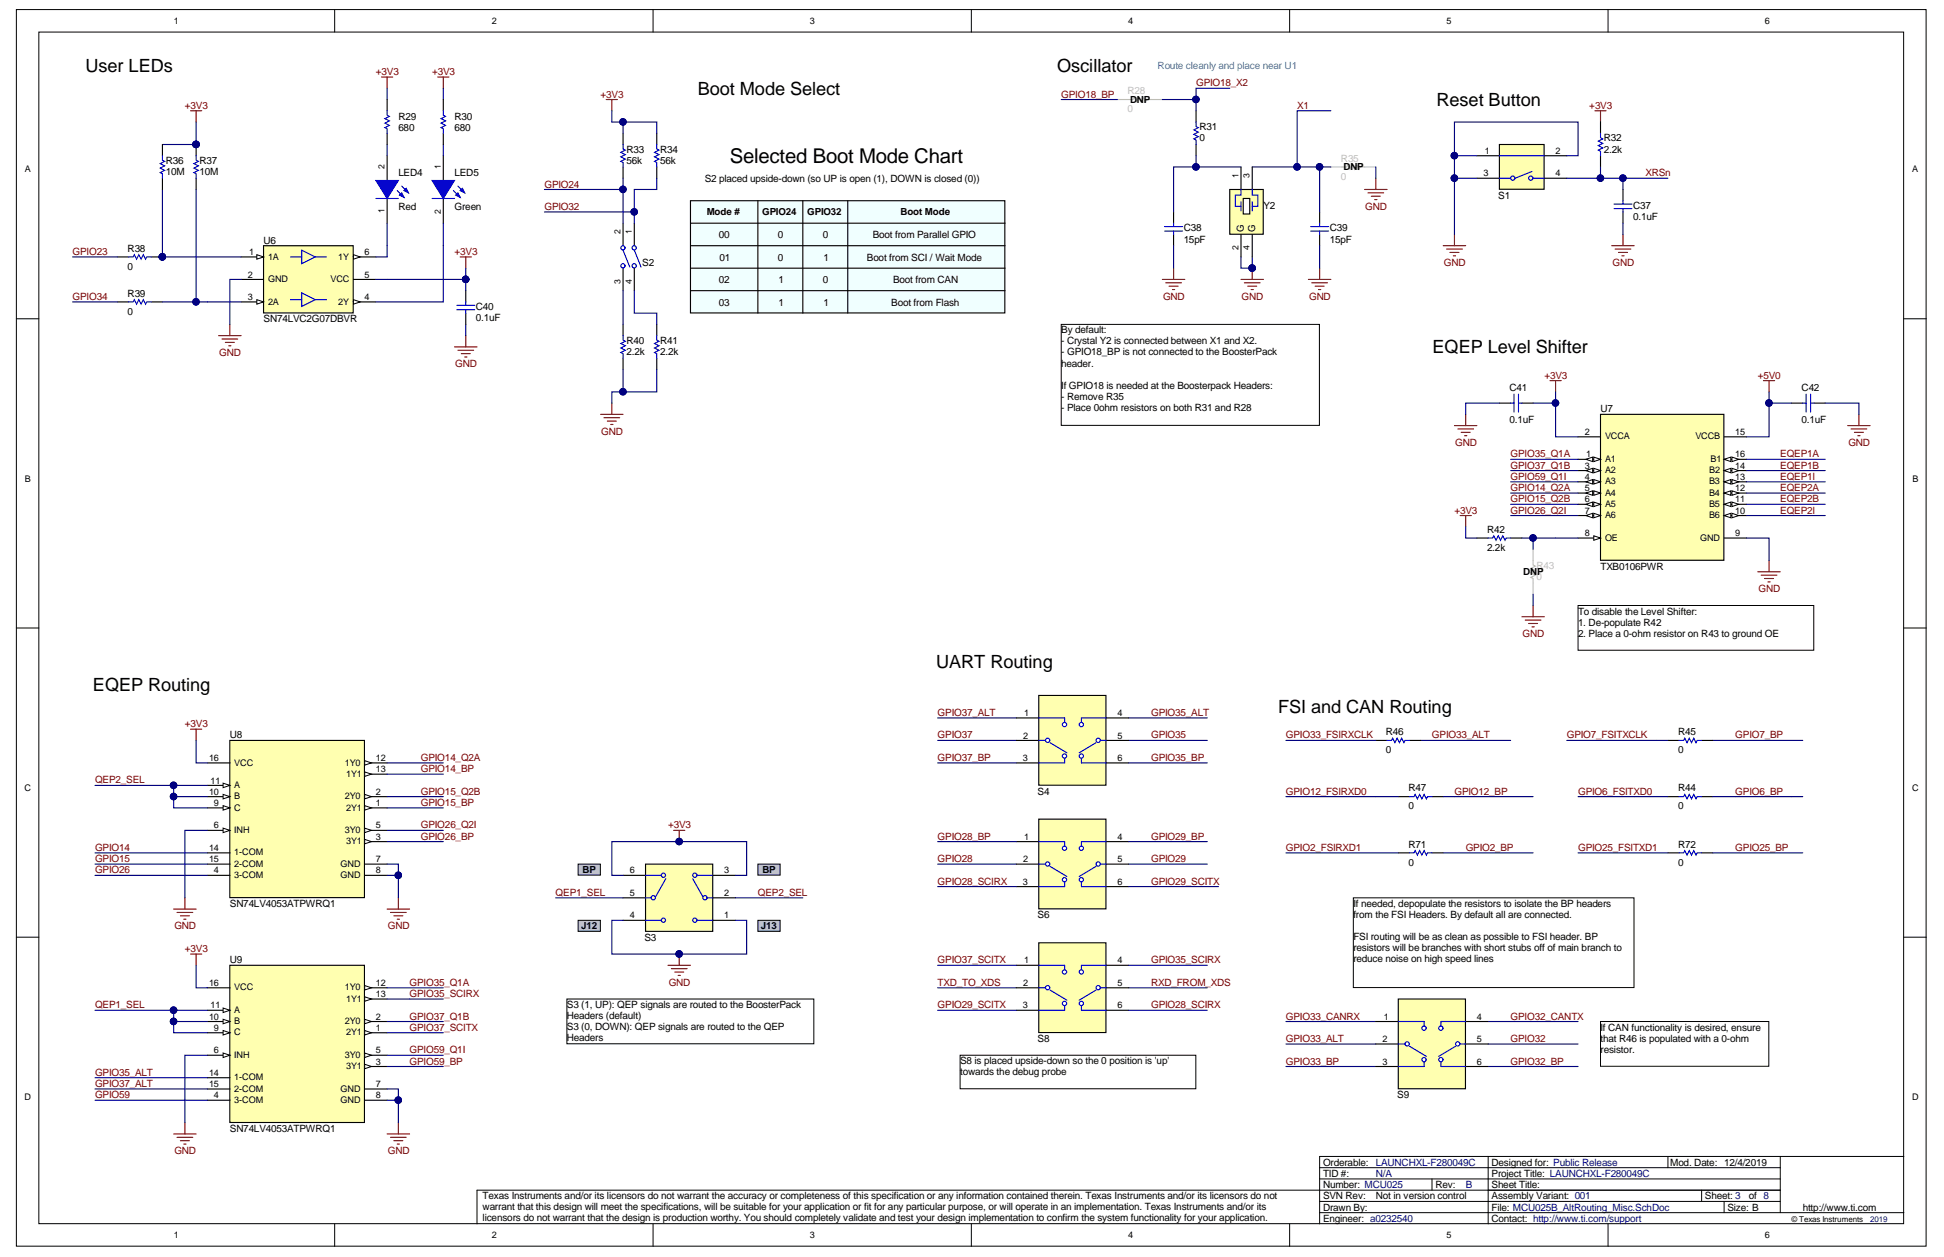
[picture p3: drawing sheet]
<svg xmlns="http://www.w3.org/2000/svg" width="432mm" height="279mm" viewBox="0 0 432 279" stroke-linecap="round" stroke-linejoin="round" font-family="sans-serif">
<defs><g id="words">
<text font-size="4.5" x="162.1" y="36.2">Selected Boot Mode Chart</text>
<g font-size="4">
<text x="19" y="16">User LEDs</text>
<text x="234.8" y="16">Oscillator</text>
<text x="155" y="21">Boot Mode Select</text>
<text x="319.1" y="23.5">Reset Button</text>
<text x="318.2" y="78.4">EQEP Level Shifter</text>
<text x="207.9" y="148.3">UART Routing</text>
<text x="20.7" y="153.3">EQEP Routing</text>
<text x="283.9" y="158.3">FSI and CAN Routing</text>
</g>
<g font-size="2.2" fill="#800000">
<text x="83.5" y="16.7">+3V3</text>
<text x="96" y="16.7">+3V3</text>
<text x="133.4" y="21.7">+3V3</text>
<text x="235.7" y="21.7">GPIO18_BP</text>
<text x="265.7" y="19.2">GPIO18_X2</text>
<text x="41.1" y="24.2">+3V3</text>
<text x="288.1" y="24.2">X1</text>
<text x="353" y="24.2">+3V3</text>
<text x="120.9" y="41.6">GPIO24</text>
<text x="365.5" y="39.1">XRSn</text>
<text x="120.9" y="46.6">GPIO32</text>
<text x="303.2" y="46.6">GND</text>
<text x="16.1" y="56.6">GPIO23</text>
<text x="101" y="56.6">+3V3</text>
<text x="320.7" y="59.1">GND</text>
<text x="358.1" y="59.1">GND</text>
<text x="16.1" y="66.6">GPIO34</text>
<text x="258.3" y="66.5">GND</text>
<text x="275.8" y="66.5">GND</text>
<text x="290.8" y="66.5">GND</text>
<text x="48.7" y="79">GND</text>
<text x="101.1" y="81.5">GND</text>
<text x="343" y="84.1">+3V3</text>
<text x="390.4" y="84.1">+5V0</text>
<text x="133.6" y="96.5">GND</text>
<text x="323.2" y="99">GND</text>
<text x="335.5" y="101.5">GPIO35_Q1A</text>
<text x="395.4" y="101.5">EQEP1A</text>
<text x="410.6" y="99">GND</text>
<text x="335.5" y="104">GPIO37_Q1B</text>
<text x="335.5" y="106.5">GPIO59_Q1I</text>
<text x="395.4" y="104">EQEP1B</text>
<text x="395.4" y="106.5">EQEP1I</text>
<text x="335.5" y="109">GPIO14_Q2A</text>
<text x="335.5" y="111.5">GPIO15_Q2B</text>
<text x="395.4" y="109">EQEP2A</text>
<text x="395.4" y="111.5">EQEP2B</text>
<text x="323.1" y="114">+3V3</text>
<text x="335.5" y="114">GPIO26_Q2I</text>
<text x="395.4" y="114">EQEP2I</text>
<text x="390.6" y="131.4">GND</text>
<text x="338.2" y="141.4">GND</text>
<text x="41.1" y="161.4">+3V3</text>
<text x="208.3" y="158.9">GPIO37_ALT</text>
<text x="255.7" y="158.9">GPIO35_ALT</text>
<text x="208.3" y="163.9">GPIO37</text>
<text x="255.7" y="163.9">GPIO35</text>
<text x="285.6" y="163.9">GPIO33_FSIRXCLK</text>
<text x="318.1" y="163.9">GPIO33_ALT</text>
<text x="348" y="163.9">GPIO7_FSITXCLK</text>
<text x="385.5" y="163.9">GPIO7_BP</text>
<text x="21.1" y="173.9">QEP2_SEL</text>
<text x="93.5" y="168.9">GPIO14_Q2A</text>
<text x="93.5" y="171.4">GPIO14_BP</text>
<text x="208.3" y="168.9">GPIO37_BP</text>
<text x="255.7" y="168.9">GPIO35_BP</text>
<text x="93.5" y="176.4">GPIO15_Q2B</text>
<text x="93.5" y="178.9">GPIO15_BP</text>
<text x="285.6" y="176.4">GPIO12_FSIRXD0</text>
<text x="323.1" y="176.4">GPIO12_BP</text>
<text x="350.5" y="176.4">GPIO6_FSITXD0</text>
<text x="385.5" y="176.4">GPIO6_BP</text>
<text x="93.5" y="183.9">GPIO26_Q2I</text>
<text x="148.4" y="183.9">+3V3</text>
<text x="21.1" y="188.9">GPIO14</text>
<text x="21.1" y="191.4">GPIO15</text>
<text x="93.5" y="186.4">GPIO26_BP</text>
<text x="208.3" y="191.4">GPIO28</text>
<text x="208.3" y="186.4">GPIO28_BP</text>
<text x="255.7" y="191.4">GPIO29</text>
<text x="255.7" y="186.4">GPIO29_BP</text>
<text x="285.6" y="188.9">GPIO2_FSIRXD1</text>
<text x="325.6" y="188.9">GPIO2_BP</text>
<text x="350.5" y="188.9">GPIO25_FSITXD1</text>
<text x="385.5" y="188.9">GPIO25_BP</text>
<text x="21.1" y="193.9">GPIO26</text>
<text x="208.3" y="196.4">GPIO28_SCIRX</text>
<text x="255.7" y="196.4">GPIO29_SCITX</text>
<text x="123.4" y="198.9">QEP1_SEL</text>
<text x="168.3" y="198.9">QEP2_SEL</text>
<text x="38.7" y="206.3">GND</text>
<text x="86.1" y="206.3">GND</text>
<text x="41.1" y="211.4">+3V3</text>
<text x="208.3" y="213.9">GPIO37_SCITX</text>
<text x="255.7" y="213.9">GPIO35_SCIRX</text>
<text x="91" y="218.8">GPIO35_Q1A</text>
<text x="91" y="221.3">GPIO35_SCIRX</text>
<text x="148.5" y="218.8">GND</text>
<text x="208.3" y="218.8">TXD_TO_XDS</text>
<text x="255.7" y="218.8">RXD_FROM_XDS</text>
<text x="21.1" y="223.8">QEP1_SEL</text>
<text x="91" y="226.3">GPIO37_Q1B</text>
<text x="208.3" y="223.8">GPIO29_SCITX</text>
<text x="255.7" y="223.8">GPIO28_SCIRX</text>
<text x="285.6" y="226.3">GPIO33_CANRX</text>
<text x="335.5" y="226.3">GPIO32_CANTX</text>
<text x="91" y="233.8">GPIO59_Q1I</text>
<text x="91" y="228.8">GPIO37_SCITX</text>
<text x="285.6" y="231.3">GPIO33_ALT</text>
<text x="335.5" y="231.3">GPIO32</text>
<text x="21.1" y="238.8">GPIO35_ALT</text>
<text x="91" y="236.3">GPIO59_BP</text>
<text x="285.6" y="236.3">GPIO33_BP</text>
<text x="335.5" y="236.3">GPIO32_BP</text>
<text x="21.1" y="241.3">GPIO37_ALT</text>
<text x="21.1" y="243.8">GPIO59</text>
<text x="38.7" y="256.2">GND</text>
<text x="86.1" y="256.2">GND</text>
</g>
<text font-size="2.2" fill="#09f" x="257.1" y="15.4">Route cleanly and place near U1</text>
<g font-size="2.2" fill="#c0bebc">
<text x="250.4" y="20.9">R28</text>
<text x="250.4" y="24.9">0</text>
<text x="297.9" y="35.9">R35</text>
<text x="297.9" y="39.9">0</text>
<text x="341.3" y="128.7">0</text>
<text x="341.3" y="126.2">R43</text>
</g>
<g font-size="2.2">
<text x="251" y="22.8">DNP</text>
<text x="88.5" y="29.1">680</text>
<text x="88.5" y="26.7">R29</text>
<text x="101" y="29.1">680</text>
<text x="101" y="26.7">R30</text>
<text x="266.4" y="28.9">R31</text>
<text x="139.1" y="33.9">R33</text>
<text x="146.6" y="33.9">R34</text>
<text x="266.4" y="31.4">0</text>
<text x="356.3" y="33.9">2.2k</text>
<text x="356.3" y="31.4">R32</text>
<text x="36.8" y="38.9">10M</text>
<text x="36.8" y="36.4">R36</text>
<text x="44.3" y="38.9">10M</text>
<text x="44.3" y="36.4">R37</text>
<text x="88.5" y="39.1">LED4</text>
<text x="101" y="39.1">LED5</text>
<text x="139.1" y="36.4">56k</text>
<text x="146.6" y="36.4">56k</text>
<text x="156.5" y="40.4">S2 placed upside-down (so UP is open (1), DOWN is closed (0))</text>
<text x="298.4" y="37.8">DNP</text>
<text x="88.5" y="46.6">Red</text>
<text x="101" y="46.6">Green</text>
<text x="157" y="47.8">Mode #</text>
<text x="169.3" y="47.8">GPIO24</text>
<text x="179.3" y="47.8">GPIO32</text>
<text x="200" y="47.8">Boot Mode</text>
<text x="280.6" y="46.4">Y2</text>
<text x="332.8" y="44.1">S1</text>
<text x="362.7" y="46.4">C37</text>
<text x="159.7" y="52.9">00</text>
<text x="172.8" y="52.9">0</text>
<text x="182.7" y="52.9">0</text>
<text x="193.8" y="52.9">Boot from Parallel GPIO</text>
<text x="262.9" y="53.9">15pF</text>
<text x="262.9" y="51.4">C38</text>
<text x="295.4" y="53.9">15pF</text>
<text x="295.4" y="51.4">C39</text>
<text x="362.7" y="48.9">0.1uF</text>
<text x="28.3" y="59.8">0</text>
<text x="28.3" y="55.9">R38</text>
<text x="58.5" y="54.1">U6</text>
<text x="142.6" y="59.1">S2</text>
<text x="159.8" y="57.9">01</text>
<text x="172.8" y="57.9">0</text>
<text x="182.9" y="57.9">1</text>
<text x="192.5" y="57.9">Boot from SCI / Wait Mode</text>
<text x="28.3" y="65.8">R39</text>
<text x="159.7" y="62.8">02</text>
<text x="172.9" y="62.8">1</text>
<text x="182.7" y="62.8">0</text>
<text x="198.4" y="62.8">Boot from CAN</text>
<text x="28.3" y="69.8">0</text>
<text x="58.5" y="71.6">SN74LVC2G07DBVR</text>
<text x="105.7" y="71.3">0.1uF</text>
<text x="105.7" y="68.8">C40</text>
<text x="159.7" y="67.8">03</text>
<text x="172.9" y="67.8">1</text>
<text x="182.9" y="67.8">1</text>
<text x="198" y="67.8">Boot from Flash</text>
<text x="139.1" y="76.3">R40</text>
<text x="146.6" y="76.3">R41</text>
<text x="235.7" y="74">By default:</text>
<text x="235.7" y="76.5">- Crystal Y2 is connected between X1 and X2.</text>
<text x="139.1" y="78.8">2.2k</text>
<text x="146.6" y="78.8">2.2k</text>
<text x="235.7" y="78.9">- GPIO18_BP is not connected to the BoosterPack</text>
<text x="235.7" y="81.4">header.</text>
<text x="235.7" y="86.3">I</text>
<text x="235.7" y="88.7">- Remove R35</text>
<text x="236.3" y="86.3">f GPIO18 is needed at the Boosterpack Headers:</text>
<text x="335.3" y="86.8">C41</text>
<text x="400.2" y="86.8">C42</text>
<text x="235.7" y="91.1">- Place 0ohm resistors on both R31 and R28</text>
<text x="335.3" y="93.8">0.1uF</text>
<text x="355.5" y="91.5">U7</text>
<text x="400.2" y="93.8">0.1uF</text>
<text x="330.3" y="118.3">R42</text>
<text x="330.3" y="122.3">2.2k</text>
<text x="338.4" y="127.6">DNP</text>
<text x="355.5" y="126.5">TXB0106PWR</text>
<text x="350.5" y="136.4">To disable the Level Shifter:</text>
<text x="350.5" y="138.9">1. De-populate R42</text>
<text x="350.5" y="141.3">2. Place a 0-ohm resistor on R43 to ground OE</text>
<text x="51.1" y="163.9">U8</text>
<text x="307.8" y="167.2">0</text>
<text x="307.8" y="163.2">R46</text>
<text x="372.7" y="167.2">0</text>
<text x="372.7" y="163.2">R45</text>
<text x="230.5" y="176.4">S4</text>
<text x="312.8" y="179.7">0</text>
<text x="312.8" y="175.7">R47</text>
<text x="372.7" y="179.7">0</text>
<text x="372.7" y="175.7">R44</text>
<text x="312.8" y="188.1">R71</text>
<text x="372.7" y="188.1">R72</text>
<text x="129.4" y="193.8">BP</text>
<text x="169.3" y="193.8">BP</text>
<text x="312.8" y="192.1">0</text>
<text x="372.7" y="192.1">0</text>
<text x="51.1" y="201.4">SN74LV4053ATPWRQ1</text>
<text x="230.5" y="203.9">S6</text>
<text x="300.6" y="201.3">I</text>
<text x="300.6" y="203.8">from the FSI Headers. By default all are connected.</text>
<text x="301.2" y="201.3">f needed, depopulate the resistors to isolate the BP headers</text>
<text x="129.1" y="206.3">J12</text>
<text x="143.1" y="208.9">S3</text>
<text x="169" y="206.3">J13</text>
<text x="300.6" y="208.7">FSI routing will be as clean as possible to FSI header. BP</text>
<text x="51.1" y="213.9">U9</text>
<text x="300.6" y="211.1">resistors will be branches with short stubs off of main branch to</text>
<text x="300.6" y="213.6">reduce noise on high speed lines</text>
<text x="125.9" y="223.8">S3 (1, UP): QEP signals are routed to the BoosterPack</text>
<text x="125.9" y="226.2">Headers (default)</text>
<text x="125.9" y="228.7">S3 (0, DOWN): QEP signals are routed to the QEP</text>
<text x="125.9" y="231.1">Headers</text>
<text x="230.5" y="231.3">S8</text>
<text x="355.5" y="228.8">I</text>
<text x="355.5" y="231.2">that R46 is populated with a 0-ohm</text>
<text x="355.5" y="233.7">resistor.</text>
<text x="356.1" y="228.8">f CAN functionality is desired, ensure</text>
<text x="213.3" y="236.3">S8 is placed upside-down so the 0 position is 'up'</text>
<text x="213.3" y="238.7">towards the debug probe</text>
<text x="310.3" y="243.8">S9</text>
<text x="51.1" y="251.3">SN74LV4053ATPWRQ1</text>
<text x="293.9" y="263.8">Number: MCU025</text>
<text x="293.9" y="261.3">TID #:</text>
<text x="293.9" y="258.8">Orderable:</text>
<text x="318.8" y="263.8">Rev:</text>
<text x="331.3" y="263.8">Sheet Title:</text>
<text x="331.3" y="261.3">Project Title: LAUNCHXL-F280049C</text>
<text x="331.3" y="258.8">Designed for: Public Release</text>
<text x="371" y="258.8">Mod. Date: 12/4/2019</text>
<text x="107.2" y="266.2">Texas Instruments and/or its licensors do not warrant the accuracy or completeness of this specification or any information contained therein. Texas Instruments and/or its licensors do not</text>
<text x="107.2" y="268.7">warrant that this design will meet the specifications, will be suitable for your application or fit for any particular purpose, or will operate in an implementation. Texas Instruments and/or its</text>
<text x="293.9" y="268.8">Drawn By:</text>
<text x="293.9" y="266.3">SVN Rev:</text>
<text x="305.6" y="266.3">Not in version control</text>
<text x="331.3" y="268.8">File: MCU025B_AltRouting_Misc.SchDoc</text>
<text x="331.3" y="266.3">Assembly Variant: 001</text>
<text x="378.7" y="266.3">Sheet: 3</text>
<text x="383.7" y="268.8">Size: B</text>
<text x="388.4" y="266.3">of 8</text>
<text x="400.4" y="268.8">http://www.ti.com</text>
<text x="107.2" y="271.1">licensors do not warrant that the design is production worthy. You should completely validate and test your design implementation to confirm the system functionality for your application.</text>
<text x="293.9" y="271.3">Engineer: a0232540</text>
<text x="331.3" y="271.3">Contact: http://www.ti.com/support</text>
</g>
<g font-size="2.2" fill="#000080">
<text x="305.6" y="261.3">N/A</text>
<text x="305.6" y="258.8">LAUNCHXL-F280049C</text>
<text x="325.6" y="263.8">B</text>
</g>
<g font-size="2.1">
<text x="276.3" y="51.6" transform="rotate(-90 276.3 51.6)">G</text>
<text x="278.8" y="51.6" transform="rotate(-90 278.8 51.6)">G</text>
</g>
<g font-size="2">
<text x="38.6" y="5.3">1</text>
<text x="109.2" y="5.3">2</text>
<text x="179.9" y="5.3">3</text>
<text x="250.6" y="5.3">4</text>
<text x="321.3" y="5.3">5</text>
<text x="392" y="5.3">6</text>
<text x="329.8" y="34.2">1</text>
<text x="345.5" y="34.2">2</text>
<text x="5.5" y="38.3">A</text>
<text x="329.5" y="39.2">3</text>
<text x="345.5" y="39.2">4</text>
<text x="424.7" y="38.3">A</text>
<text x="55.3" y="56.6">1</text>
<text x="59.5" y="57.6">1A</text>
<text x="75.1" y="57.6">1Y</text>
<text x="81" y="56.6">6</text>
<text x="55.1" y="61.6">2</text>
<text x="59.5" y="62.6">GND</text>
<text x="73.4" y="62.6">VCC</text>
<text x="81" y="61.6">5</text>
<text x="55" y="66.6">3</text>
<text x="59.5" y="67.6">2A</text>
<text x="75.1" y="67.6">2Y</text>
<text x="81" y="66.6">4</text>
<text x="352" y="96.6">2</text>
<text x="352.3" y="101.6">1</text>
<text x="356.5" y="97.6">VCCA</text>
<text x="376.6" y="97.6">VCCB</text>
<text x="385.5" y="96.6">15</text>
<text x="385.5" y="101.6">16</text>
<text x="5.5" y="106.9">B</text>
<text x="352" y="104">3</text>
<text x="352" y="106.5">4</text>
<text x="356.5" y="102.6">A1</text>
<text x="356.5" y="105">A2</text>
<text x="356.5" y="107.5">A3</text>
<text x="379.6" y="107.5">B3</text>
<text x="379.7" y="105">B2</text>
<text x="379.9" y="102.6">B1</text>
<text x="385.5" y="106.5">13</text>
<text x="385.5" y="104">14</text>
<text x="424.8" y="106.9">B</text>
<text x="352" y="109">5</text>
<text x="352" y="111.5">6</text>
<text x="356.5" y="110">A4</text>
<text x="356.5" y="112.5">A5</text>
<text x="379.6" y="112.5">B5</text>
<text x="379.6" y="110">B4</text>
<text x="385.5" y="111.5">11</text>
<text x="385.5" y="109">12</text>
<text x="352" y="114">7</text>
<text x="352" y="119">8</text>
<text x="356.5" y="115">A6</text>
<text x="379.6" y="115">B6</text>
<text x="385.5" y="119">9</text>
<text x="385.5" y="114">10</text>
<text x="356.5" y="120">OE</text>
<text x="377.6" y="120">GND</text>
<text x="227.5" y="159">1</text>
<text x="248.2" y="159">4</text>
<text x="227.3" y="164">2</text>
<text x="248.2" y="164">5</text>
<text x="46.4" y="168.9">16</text>
<text x="46.7" y="173.9">11</text>
<text x="52" y="169.9">VCC</text>
<text x="76.6" y="169.9">1Y0</text>
<text x="76.9" y="172.4">1Y1</text>
<text x="83.5" y="168.9">12</text>
<text x="83.5" y="171.4">13</text>
<text x="227.2" y="168.9">3</text>
<text x="248.2" y="168.9">6</text>
<text x="5.5" y="175.6">C</text>
<text x="46.4" y="176.4">10</text>
<text x="47.5" y="178.9">9</text>
<text x="52" y="179.9">C</text>
<text x="52" y="177.4">B</text>
<text x="52" y="174.9">A</text>
<text x="76.6" y="177.4">2Y0</text>
<text x="76.9" y="179.9">2Y1</text>
<text x="83.5" y="178.9">1</text>
<text x="83.5" y="176.4">2</text>
<text x="424.7" y="175.6">C</text>
<text x="47.5" y="183.9">6</text>
<text x="52" y="184.9">INH</text>
<text x="76.6" y="184.9">3Y0</text>
<text x="83.5" y="183.9">5</text>
<text x="46.4" y="188.9">14</text>
<text x="46.4" y="191.4">15</text>
<text x="52" y="189.9">1-COM</text>
<text x="76.9" y="187.4">3Y1</text>
<text x="83.5" y="186.4">3</text>
<text x="83.5" y="191.4">7</text>
<text x="227.3" y="191.4">2</text>
<text x="227.5" y="186.4">1</text>
<text x="248.2" y="191.4">5</text>
<text x="248.2" y="186.4">4</text>
<text x="47.5" y="193.9">4</text>
<text x="52" y="194.9">3-COM</text>
<text x="52" y="192.4">2-COM</text>
<text x="75.7" y="192.4">GND</text>
<text x="75.7" y="194.9">GND</text>
<text x="83.5" y="193.9">8</text>
<text x="139.9" y="193.9">6</text>
<text x="160.9" y="193.9">3</text>
<text x="227.2" y="196.4">3</text>
<text x="248.2" y="196.4">6</text>
<text x="139.9" y="203.9">4</text>
<text x="139.9" y="198.9">5</text>
<text x="160.9" y="203.9">1</text>
<text x="160.9" y="198.9">2</text>
<text x="227.5" y="213.9">1</text>
<text x="248.2" y="213.9">4</text>
<text x="46.4" y="218.9">16</text>
<text x="52" y="219.9">VCC</text>
<text x="76.6" y="219.9">1Y0</text>
<text x="83.5" y="218.9">12</text>
<text x="83.5" y="221.4">13</text>
<text x="227.3" y="218.9">2</text>
<text x="248.2" y="218.9">5</text>
<text x="46.4" y="226.4">10</text>
<text x="46.7" y="223.9">11</text>
<text x="52" y="227.4">B</text>
<text x="52" y="224.9">A</text>
<text x="76.6" y="227.4">2Y0</text>
<text x="76.9" y="222.4">1Y1</text>
<text x="83.5" y="226.4">2</text>
<text x="227.2" y="223.9">3</text>
<text x="248.2" y="223.9">6</text>
<text x="307.4" y="226.4">1</text>
<text x="328.1" y="226.4">4</text>
<text x="47.5" y="233.8">6</text>
<text x="47.5" y="228.9">9</text>
<text x="52" y="229.8">C</text>
<text x="76.9" y="229.8">2Y1</text>
<text x="83.5" y="228.9">1</text>
<text x="83.5" y="233.8">5</text>
<text x="307.1" y="231.3">2</text>
<text x="328.1" y="231.3">5</text>
<text x="46.4" y="238.8">14</text>
<text x="52" y="234.8">INH</text>
<text x="52" y="239.8">1-COM</text>
<text x="76.6" y="234.8">3Y0</text>
<text x="76.9" y="237.3">3Y1</text>
<text x="83.5" y="236.3">3</text>
<text x="307.1" y="236.3">3</text>
<text x="328.1" y="236.3">6</text>
<text x="5.5" y="244.2">D</text>
<text x="46.4" y="241.3">15</text>
<text x="47.5" y="243.8">4</text>
<text x="52" y="244.8">3-COM</text>
<text x="52" y="242.3">2-COM</text>
<text x="75.7" y="242.3">GND</text>
<text x="75.7" y="244.8">GND</text>
<text x="83.5" y="241.3">7</text>
<text x="83.5" y="243.8">8</text>
<text x="424.7" y="244.2">D</text>
<text x="38.6" y="274.9">1</text>
<text x="109.2" y="274.9">2</text>
<text x="179.9" y="274.9">3</text>
<text x="250.6" y="274.9">4</text>
<text x="321.3" y="274.9">5</text>
<text x="392" y="274.9">6</text>
</g>
<g font-size="1.9">
<text x="85.4" y="37.6" transform="rotate(-90 85.4 37.6)">2</text>
<text x="97.9" y="37.6" transform="rotate(-90 97.9 37.6)">1</text>
<text x="275.1" y="39.6" transform="rotate(-90 275.1 39.6)">1</text>
<text x="277.6" y="39.6" transform="rotate(-90 277.6 39.6)">3</text>
<text x="85.4" y="47.3" transform="rotate(-90 85.4 47.3)">1</text>
<text x="97.9" y="47.6" transform="rotate(-90 97.9 47.6)">2</text>
<text x="137.8" y="52" transform="rotate(-90 137.8 52)">2</text>
<text x="140.3" y="52" transform="rotate(-90 140.3 52)">1</text>
<text x="275.1" y="55.6" transform="rotate(-90 275.1 55.6)">2</text>
<text x="277.6" y="55.6" transform="rotate(-90 277.6 55.6)">4</text>
<text x="137.8" y="63.1" transform="rotate(-90 137.8 63.1)">3</text>
<text x="140.3" y="63.1" transform="rotate(-90 140.3 63.1)">4</text>
</g>
<text font-size="1.8" x="397.9" y="271.3">© Texas Instruments</text>
<text font-size="1.8" fill="#000080" x="415.4" y="271.3">2019</text>
</g></defs>
<g fill="#fff" stroke="#000" stroke-width=".22">
<path d="M3.6 2.1h424.2v274.5h-424.2z"/>
<path d="M8.6 7.1h414.2v264.6h-414.2z"/>
</g>
<g fill="none" stroke="#000" stroke-width=".22">
<path d="M74.3 2.1v5M145.1 2.1v5M215.8 2.1v5M286.5 2.1v5M357.2 2.1v5M3.6 70.8h5M422.9 70.8h5M3.6 139.4h5M422.9 139.4h5M3.6 208.1h5M422.9 208.1h5M293.1 259.2h102.3"/>
<path d="M330.5 256.7h-37.4v15M370.5 256.7v2.5M395.4 256.7v12.5M422.9 256.7h-92.4v15M74.3 271.7v5M145.1 271.7v5M215.8 271.7v5M286.5 271.7v5M293.1 269.2h129.8M293.1 266.7h102.3M293.1 261.7h102.3M318.1 261.7v2.5"/>
<path d="M357.2 271.7v5M378 264.2v2.5M383 266.7v2.5M395.4 264.2h-289.4v7.5"/>
</g>
<path d="M58.5 54.5h20v15h-20z" fill="#ffffb0" stroke="#000" stroke-width=".25"/>
<path d="M53.5 57h5" fill="none" stroke="#000" stroke-width=".25"/>
<path d="M57 56.5l1.5 .5-1.5 .5z" fill="#fff"/>
<path d="M57 56.5l1.5 .5-1.5 .5z" fill="none" stroke="#000" stroke-width=".22"/>
<path d="M53.5 62h5M53.5 67h5" fill="none" stroke="#000" stroke-width=".25"/>
<path d="M57 66.5l1.5 .5-1.5 .5z" fill="#fff"/>
<path d="M57 66.5l1.5 .5-1.5 .5z" fill="none" stroke="#000" stroke-width=".22"/>
<path d="M78.5 67h5" fill="none" stroke="#000" stroke-width=".25"/>
<path d="M78.5 66.5l1.5 .5-1.5 .5z" fill="#fff"/>
<path d="M78.5 66.5l1.5 .5-1.5 .5z" fill="none" stroke="#000" stroke-width=".22"/>
<path d="M78.5 57h5M78.5 62h5" fill="none" stroke="#000" stroke-width=".25"/>
<path d="M78.5 56.5l1.5 .5-1.5 .5z" fill="#fff"/>
<path d="M78.5 56.5l1.5 .5-1.5 .5z" fill="none" stroke="#000" stroke-width=".22"/>
<path d="M43.6 34.6v1l.5 .2-1 .5 1 .5-1 .5 1 .5-1 .5 .5 .3v1M64.5 57h2.5M67 55.5l3 1.5-3 1.5zM70 57h2.5M88.2 42.3l1.5 1.5M89.2 41.3l1.5 1.5M64.5 66.5h2.5M67 65l3 1.5-3 1.5zM70 66.5h2.5" fill="none" stroke="#00f" stroke-width=".25"/>
<g fill="none" stroke="#800000" stroke-width=".25">
<path d="M84.7 17.1h2.5M86 17.1v2.5M42.3 24.6h2.5M43.6 24.6v2.5M48.6 74.5h4.9M49.3 75.3h3.5M50.1 76h1.9M50.8 76.8h.5M51.1 72v2.5M101 77h5M101.7 77.8h3.5M102.5 78.5h2"/>
<path d="M103.2 79.3h.5M103.5 74.5v2.5"/>
</g>
<path d="M36.1 32.1h7.5M36.1 42.1v14.9M103.5 72v2.5" fill="none" stroke="#000080" stroke-width=".25"/>
<path d="M43.6 32.1v2.5M43.6 39.6v2.5M86 34.6v5.5M86 44.1v5.5" fill="none" stroke="#000" stroke-width=".25"/>
<g fill="#000080" stroke="#000080" stroke-width=".22">
<circle cx="43.5" cy="32.1" r=".72"/>
<circle cx="36.1" cy="57" r=".72"/>
</g>
<path d="M89.2 42.8l.5 1-1-.5z" fill="#00f"/>
<path d="M89.2 42.8l.5 1-1-.5z" fill="none" stroke="#00f" stroke-width=".25"/>
<path d="M90.2 41.8l.5 1-1-.5z" fill="#00f"/>
<path d="M90.2 41.8l.5 1-1-.5z" fill="none" stroke="#00f" stroke-width=".25"/>
<path d="M83.5 40.1h5l-2.5 4z" fill="#00f"/>
<path d="M83.5 40.1h5l-2.5 4zM83.5 44.1h5M100.7 42.3l1.5 1.5M101.7 41.3l1.5 1.5" fill="none" stroke="#00f" stroke-width=".25"/>
<path d="M98.5 34.6v5.5M98.5 44.1v5.5" fill="none" stroke="#000" stroke-width=".25"/>
<path d="M101.7 42.8l.5 1-1-.5z" fill="#00f"/>
<path d="M101.7 42.8l.5 1-1-.5z" fill="none" stroke="#00f" stroke-width=".25"/>
<path d="M102.7 41.8l.5 1-1-.5z" fill="#00f"/>
<path d="M102.7 41.8l.5 1-1-.5z" fill="none" stroke="#00f" stroke-width=".25"/>
<path d="M96 40.1h5l-2.5 4z" fill="#00f"/>
<path d="M96 40.1h5l-2.5 4zM96 44.1h5" fill="none" stroke="#00f" stroke-width=".25"/>
<path d="M97.2 17.1h2.5M98.5 17.1v2.5" fill="none" stroke="#800000" stroke-width=".25"/>
<path d="M86 19.6v2.5M98.5 19.6v2.5M86 32.1v2.5M98.5 32.1v2.5M86 54.5v2.5h-2.5M98.5 54.5v12.5h-15" fill="none" stroke="#000080" stroke-width=".25"/>
<path d="M333 32.1h10v9.9h-10z" fill="#ffffb0" stroke="#000" stroke-width=".25"/>
<g fill="none" stroke="#000" stroke-width=".25">
<path d="M36.1 32.1v2.5M36.1 39.6v2.5M328.1 39.6h4.9M328.1 34.6h4.9M343 39.6h5M343 34.6h5M355.5 27.1v2.5M355.5 34.6v2.5M26.1 57h2.5M33.6 57h2.5M360.5 42.1v2.5M360.5 47.1v2.5"/>
<path d="M26.1 67h2.5M33.6 67h2.5M103.5 64.5v2.5M103.5 69.5v2.5"/>
</g>
<g fill="none" stroke="#00f" stroke-width=".25">
<path d="M36.1 34.6v1l.5 .2-1 .5 1 .5-1 .5 1 .5-1 .5 .5 .3v1M333 39.6h2.5M333 34.6h10M340.3 38.1l-3.8 1.5M340.5 39.6h2.5M355.5 29.6v1l.5 .2-1 .5 1 .5-1 .5 1 .5-1 .5 .5 .3v1M28.6 57h1l.2-.5 .5 1 .5-1 .5 1 .5-1 .5 1 .3-.5h1M358.5 46.3h4M358.5 45.3h4M360.5 44.6v.7M360.5 46.3v.8M28.6 67h1l.2-.5 .5 1 .5-1 .5 1 .5-1 .5 1 .3-.5h1"/>
<path d="M101.5 68.8h4M101.5 67.8h4M103.5 67v.8M103.5 68.8v.7"/>
<circle cx="336" cy="39.5" r=".47"/>
<circle cx="340" cy="39.5" r=".47"/>
</g>
<path d="M354.3 24.6h2.5M355.5 24.6v2.5M320.6 54.5h5M321.3 55.3h3.5M322.1 56h2M322.8 56.8h.5M323.1 52v2.5M358 54.5h5M358.7 55.3h3.5M359.5 56h2M360.2 56.8h.5M360.5 52v2.5" fill="none" stroke="#800000" stroke-width=".25"/>
<path d="M328.1 39.6h-5v12.4M348 39.6h22.5M355.5 37.1v2.5M360.5 39.6v2.5M16.1 57h10M360.5 49.6v2.4M16.1 67h10" fill="none" stroke="#000080" stroke-width=".25"/>
<g fill="#000080" stroke="#000080" stroke-width=".22">
<circle cx="323" cy="39.5" r=".72"/>
<circle cx="355.5" cy="39.5" r=".72"/>
<circle cx="360.5" cy="39.5" r=".72"/>
<circle cx="36.1" cy="57" r=".72"/>
</g>
<path d="M355.5 92h27.4v32.4h-27.4z" fill="#ffffb0" stroke="#000" stroke-width=".25"/>
<path d="M350.5 102h5" fill="none" stroke="#000" stroke-width=".25"/>
<path d="M354 101.5l1.5 .5-1.5 .5z" fill="#fff"/>
<path d="M354 101.5l1.5 .5-1.5 .5z" fill="none" stroke="#000" stroke-width=".22"/>
<path d="M352.3 102l1.5-.5v1z" fill="#fff"/>
<path d="M352.3 102l1.5-.5v1z" fill="none" stroke="#000" stroke-width=".22"/>
<path d="M350.5 97h5M350.5 104.5h5" fill="none" stroke="#000" stroke-width=".25"/>
<path d="M354 104l1.5 .5-1.5 .5z" fill="#fff"/>
<path d="M354 104l1.5 .5-1.5 .5z" fill="none" stroke="#000" stroke-width=".22"/>
<path d="M352.3 104.5l1.5-.5v1z" fill="#fff"/>
<path d="M352.3 104.5l1.5-.5v1z" fill="none" stroke="#000" stroke-width=".22"/>
<path d="M350.5 107h5" fill="none" stroke="#000" stroke-width=".25"/>
<path d="M354 106.5l1.5 .5-1.5 .5z" fill="#fff"/>
<path d="M354 106.5l1.5 .5-1.5 .5z" fill="none" stroke="#000" stroke-width=".22"/>
<path d="M352.3 107l1.5-.5v1z" fill="#fff"/>
<path d="M352.3 107l1.5-.5v1z" fill="none" stroke="#000" stroke-width=".22"/>
<path d="M350.5 109.5h5" fill="none" stroke="#000" stroke-width=".25"/>
<path d="M354 109l1.5 .5-1.5 .5z" fill="#fff"/>
<path d="M354 109l1.5 .5-1.5 .5z" fill="none" stroke="#000" stroke-width=".22"/>
<path d="M352.3 109.5l1.5-.5v1z" fill="#fff"/>
<path d="M352.3 109.5l1.5-.5v1z" fill="none" stroke="#000" stroke-width=".22"/>
<path d="M350.5 112h5" fill="none" stroke="#000" stroke-width=".25"/>
<path d="M354 111.5l1.5 .5-1.5 .5z" fill="#fff"/>
<path d="M354 111.5l1.5 .5-1.5 .5z" fill="none" stroke="#000" stroke-width=".22"/>
<path d="M352.3 112l1.5-.5v1z" fill="#fff"/>
<path d="M352.3 112l1.5-.5v1z" fill="none" stroke="#000" stroke-width=".22"/>
<path d="M350.5 114.4h5" fill="none" stroke="#000" stroke-width=".25"/>
<path d="M354 113.9l1.5 .5-1.5 .5z" fill="#fff"/>
<path d="M354 113.9l1.5 .5-1.5 .5z" fill="none" stroke="#000" stroke-width=".22"/>
<path d="M352.3 114.4l1.5-.5v1z" fill="#fff"/>
<path d="M352.3 114.4l1.5-.5v1z" fill="none" stroke="#000" stroke-width=".22"/>
<path d="M350.5 119.4h5" fill="none" stroke="#000" stroke-width=".25"/>
<path d="M354 118.9l1.5 .5-1.5 .5z" fill="#fff"/>
<path d="M354 118.9l1.5 .5-1.5 .5z" fill="none" stroke="#000" stroke-width=".22"/>
<path d="M383 119.4h4.9M383 114.4h4.9" fill="none" stroke="#000" stroke-width=".25"/>
<path d="M383 114.4l1.5-.5v1z" fill="#fff"/>
<path d="M383 114.4l1.5-.5v1z" fill="none" stroke="#000" stroke-width=".22"/>
<path d="M384.7 113.9l1.5 .5-1.5 .5z" fill="#fff"/>
<path d="M384.7 113.9l1.5 .5-1.5 .5z" fill="none" stroke="#000" stroke-width=".22"/>
<path d="M383 112h4.9" fill="none" stroke="#000" stroke-width=".25"/>
<path d="M383 112l1.5-.5v1z" fill="#fff"/>
<path d="M383 112l1.5-.5v1z" fill="none" stroke="#000" stroke-width=".22"/>
<path d="M384.7 111.5l1.5 .5-1.5 .5z" fill="#fff"/>
<path d="M384.7 111.5l1.5 .5-1.5 .5z" fill="none" stroke="#000" stroke-width=".22"/>
<path d="M383 109.5h4.9" fill="none" stroke="#000" stroke-width=".25"/>
<path d="M383 109.5l1.5-.5v1z" fill="#fff"/>
<path d="M383 109.5l1.5-.5v1z" fill="none" stroke="#000" stroke-width=".22"/>
<path d="M384.7 109l1.5 .5-1.5 .5z" fill="#fff"/>
<path d="M384.7 109l1.5 .5-1.5 .5z" fill="none" stroke="#000" stroke-width=".22"/>
<path d="M383 107h4.9" fill="none" stroke="#000" stroke-width=".25"/>
<path d="M383 107l1.5-.5v1z" fill="#fff"/>
<path d="M383 107l1.5-.5v1z" fill="none" stroke="#000" stroke-width=".22"/>
<path d="M384.7 106.5l1.5 .5-1.5 .5z" fill="#fff"/>
<path d="M384.7 106.5l1.5 .5-1.5 .5z" fill="none" stroke="#000" stroke-width=".22"/>
<path d="M383 104.5h4.9" fill="none" stroke="#000" stroke-width=".25"/>
<path d="M383 104.5l1.5-.5v1z" fill="#fff"/>
<path d="M383 104.5l1.5-.5v1z" fill="none" stroke="#000" stroke-width=".22"/>
<path d="M384.7 104l1.5 .5-1.5 .5z" fill="#fff"/>
<path d="M384.7 104l1.5 .5-1.5 .5z" fill="none" stroke="#000" stroke-width=".22"/>
<path d="M383 97h4.9M383 102h4.9" fill="none" stroke="#000" stroke-width=".25"/>
<path d="M383 102l1.5-.5v1z" fill="#fff"/>
<path d="M383 102l1.5-.5v1z" fill="none" stroke="#000" stroke-width=".22"/>
<path d="M384.7 101.5l1.5 .5-1.5 .5z" fill="#fff"/>
<path d="M384.7 101.5l1.5 .5-1.5 .5z" fill="none" stroke="#000" stroke-width=".22"/>
<g fill="none" stroke="#800000" stroke-width=".25">
<path d="M323.1 94.5h5M323.8 95.2h3.5M324.6 96h2M325.3 96.7h.5M325.6 92v2.5M344.3 84.5h2.5M345.5 84.5v2.5M391.7 84.5h2.5M392.9 84.5v2.5M410.4 94.5h5M411.2 95.2h3.4M411.9 96h2"/>
<path d="M412.7 96.7h.5M412.9 92v2.5M324.3 114.4h2.5M325.6 114.4v2.5M338 136.9h5M338.8 137.7h3.5M339.5 138.4h2M340.3 139.2h.5M340.5 134.4v2.5M390.4 126.9h5M391.2 127.7h3.5M391.9 128.4h2"/>
<path d="M392.7 129.2h.5M392.9 124.4v2.5"/>
</g>
<g fill="none" stroke="#000080" stroke-width=".25">
<path d="M333 89.5h-7.4v2.5M340.5 89.5h5v7.5h5M345.5 87v2.5M392.9 87v2.5M397.9 89.5h-5v7.5h-5M405.4 89.5h7.5v2.5M325.6 116.9v2.5h2.5M335.5 102h15M335.5 104.5h15M335.5 107h15M335.5 109.5h15M335.5 114.4h15"/>
<path d="M335.5 112h15M338 119.4h12.5M340.5 119.4v2.5M387.9 119.4h5v5M387.9 102h17.5M387.9 104.5h17.5M387.9 107h17.5M387.9 109.5h17.5M387.9 114.4h17.5M387.9 112h17.5M340.5 131.9v2.5M208.3 159.4h17.4"/>
<path d="M250.7 159.4h17.5M208.3 164.4h17.4M250.7 164.4h17.5M208.3 191.8h17.4M250.7 191.8h17.5M208.3 219.3h17.4M250.7 219.3h17.5"/>
</g>
<path d="M333 89.5h2.5M338 89.5h2.5M397.9 89.5h2.5M402.9 89.5h2.5" fill="none" stroke="#000" stroke-width=".25"/>
<path d="M335.5 89.5h.8M336.3 87.5v4M337.3 89.5h.7M337.3 87.5v4M400.4 89.5h.8M401.2 87.5v4M402.2 87.5v4M402.2 89.5h.7" fill="none" stroke="#00f" stroke-width=".25"/>
<g fill="#000080" stroke="#000080" stroke-width=".22">
<circle cx="392.9" cy="89.5" r=".72"/>
<circle cx="345.5" cy="89.5" r=".72"/>
<circle cx="340.5" cy="119.4" r=".72"/>
</g>
<path d="M340.5 121.9v3.5l.5 .3-1 .5 1 .5-1 .5 1 .5-1 .5 .5 .2v3.5" fill="none" stroke="#c0bebc" stroke-width=".25"/>
<path d="M350.5 134.4h52.4v10h-52.4z" fill="#fff" stroke="#000" stroke-width=".22"/>
<path d="M138.4 39.6v10M138.4 27.1h7.5v2.5M145.9 39.6v2.5h-5v7.5M138.4 64.5v7.5M140.9 64.5v5h5v2.5M385.5 176.9h12.4" fill="none" stroke="#000080" stroke-width=".25"/>
<path d="M138.4 29.6v2.5M138.4 37.1v2.5M145.9 29.6v2.5M145.9 37.1v2.5M138.4 49.6v4.9M138.4 59.5v5M140.9 49.6v4.9M140.9 59.5v5M138.4 72v2.5M138.4 79.5v2.5M145.9 72v2.5M145.9 79.5v2.5" fill="none" stroke="#000" stroke-width=".25"/>
<g fill="none" stroke="#00f" stroke-width=".25">
<path d="M138.4 32.1v1l.5 .2-1 .5 1 .5-1 .5 1 .5-1 .5 .5 .3v1M145.9 32.1v1l.5 .2-1 .5 1 .5-1 .5 1 .5-1 .5 .5 .3v1M138.4 55.5l1.5 3.8M140.9 55.5l1.5 3.8M138.4 74.5v1l.5 .3-1 .5 1 .5-1 .5 1 .5-1 .5 .5 .2v1M145.9 74.5v1l.5 .3-1 .5 1 .5-1 .5 1 .5-1 .5 .5 .2v1"/>
<circle cx="138.4" cy="59" r=".47"/>
<circle cx="138.4" cy="55" r=".47"/>
<circle cx="140.9" cy="59" r=".47"/>
<circle cx="140.9" cy="55" r=".47"/>
</g>
<path d="M134.7 22.1h2.4M135.9 22.1v2.5M133.4 92h5M134.2 92.7h3.4M134.9 93.5h2M135.6 94.2h.5M135.9 89.5v2.5" fill="none" stroke="#800000" stroke-width=".25"/>
<g fill="#000080" stroke="#000080" stroke-width=".22">
<circle cx="138.4" cy="42" r=".72"/>
<circle cx="140.9" cy="47" r=".72"/>
<circle cx="138.4" cy="27.1" r=".72"/>
</g>
<path d="M230.7 181.8h15v20h-15z" fill="#ffffb0" stroke="#000" stroke-width=".25"/>
<path d="M225.7 191.8h5M225.7 186.8h5M225.7 196.8h5M245.7 191.8h5M245.7 186.8h5M245.7 196.8h5" fill="none" stroke="#000" stroke-width=".25"/>
<g fill="#fff" stroke="#00f" stroke-width=".25">
<circle cx="243.9" cy="191.8" r=".47"/>
<circle cx="240.2" cy="195.3" r=".47"/>
<circle cx="240.2" cy="188.3" r=".47"/>
</g>
<path d="M243.5 192.3l-3.8 2.3" fill="none" stroke="#00f" stroke-width=".25"/>
<g fill="#fff" stroke="#00f" stroke-width=".25">
<circle cx="232.7" cy="191.8" r=".47"/>
<circle cx="236.4" cy="195.3" r=".47"/>
<circle cx="236.4" cy="188.3" r=".47"/>
</g>
<path d="M230.7 191.8h1.5M230.7 186.8h5.8v1M233.2 192.3l3.8 2.3M236.5 195.8v1h-5.8M240.2 195.8v1h5.5M244.5 191.8h1.2M245.7 186.8h-5.5v1" fill="none" stroke="#00f" stroke-width=".25"/>
<path d="M230.7 154.4h15v19.9h-15z" fill="#ffffb0" stroke="#000" stroke-width=".25"/>
<path d="M225.7 159.4h5M245.7 159.4h5M225.7 164.4h5M225.7 169.4h5M245.7 164.4h5M245.7 169.4h5" fill="none" stroke="#000" stroke-width=".25"/>
<g fill="#fff" stroke="#00f" stroke-width=".25">
<circle cx="243.9" cy="164.3" r=".47"/>
<circle cx="240.2" cy="167.8" r=".47"/>
<circle cx="240.2" cy="160.9" r=".47"/>
</g>
<path d="M243.5 164.9l-3.8 2.2" fill="none" stroke="#00f" stroke-width=".25"/>
<g fill="#fff" stroke="#00f" stroke-width=".25">
<circle cx="232.7" cy="164.3" r=".47"/>
<circle cx="236.4" cy="167.8" r=".47"/>
<circle cx="236.4" cy="160.9" r=".47"/>
</g>
<path d="M230.7 159.4h5.8v1M245.7 159.4h-5.5v1M230.7 164.4h1.5M233.2 164.9l3.8 2.2M236.5 168.4v1h-5.8M240.2 168.4v1h5.5M244.5 164.4h1.2" fill="none" stroke="#00f" stroke-width=".25"/>
<path d="M230.7 209.3h15v19.9h-15z" fill="#ffffb0" stroke="#000" stroke-width=".25"/>
<path d="M225.7 219.3h5M225.7 214.3h5M245.7 219.3h5M245.7 214.3h5M225.7 224.3h5M245.7 224.3h5" fill="none" stroke="#000" stroke-width=".25"/>
<g fill="#fff" stroke="#00f" stroke-width=".25">
<circle cx="243.9" cy="219.3" r=".47"/>
<circle cx="240.2" cy="222.8" r=".47"/>
<circle cx="240.2" cy="215.8" r=".47"/>
</g>
<path d="M243.5 219.8l-3.8 2.2" fill="none" stroke="#00f" stroke-width=".25"/>
<g fill="#fff" stroke="#00f" stroke-width=".25">
<circle cx="232.7" cy="219.3" r=".47"/>
<circle cx="236.4" cy="222.8" r=".47"/>
<circle cx="236.4" cy="215.8" r=".47"/>
</g>
<path d="M230.7 219.3h1.5M230.7 214.3h5.8v1M233.2 219.8l3.8 2.2M244.5 219.3h1.2M245.7 214.3h-5.5v1M236.5 223.3v1h-5.8M240.2 223.3v1h5.5" fill="none" stroke="#00f" stroke-width=".25"/>
<g fill="none" stroke="#000080" stroke-width=".25">
<path d="M135.9 24.6v2.5h2.5v2.5M120.9 42.1h17.5M120.9 47.1h20M138.4 82v5M145.9 82v5h-10v2.5M208.3 169.4h17.4M250.7 169.4h17.5M285.6 176.9h20M285.6 164.4h15M315.6 164.4h19.9M323.1 176.9h17.4M350.5 176.9h12.5"/>
<path d="M380.5 164.4h19.9M397.9 176.9h2.5M208.3 214.3h17.4M250.7 214.3h17.5M208.3 224.3h17.4M250.7 224.3h17.5M285.6 231.8h20M285.6 226.8h20M285.6 236.8h20M330.5 231.8h20M330.5 226.8h20M330.5 236.8h20"/>
</g>
<g fill="#000080" stroke="#000080" stroke-width=".22">
<circle cx="138.4" cy="87" r=".72"/>
<circle cx="138.4" cy="27.1" r=".72"/>
<circle cx="138.4" cy="42" r=".72"/>
<circle cx="140.9" cy="47" r=".72"/>
</g>
<path d="M213.3 234.3h52.3v7.4h-52.3z" fill="#fff" stroke="#000" stroke-width=".22"/>
<path d="M305.6 164.4h2.5M310.6 176.9h2.5M313.1 164.4h2.5M318.1 176.9h2.5M370.5 164.4h2.5M370.5 176.9h2.5M378 164.4h2.5M378 176.9h2.5" fill="none" stroke="#000" stroke-width=".25"/>
<path d="M308.1 164.4h1l.2-.5 .5 1 .5-1 .5 1 .5-1 .5 1 .3-.5h1M313.1 176.9h1l.2-.5 .5 1 .5-1 .5 1 .5-1 .5 1 .3-.5h1M373 176.9h1l.2-.5 .5 1 .5-1 .5 1 .5-1 .5 1 .3-.5h1M373 164.4h1l.2-.5 .5 1 .5-1 .5 1 .5-1 .5 1 .3-.5h1" fill="none" stroke="#00f" stroke-width=".25"/>
<path d="M300.6 164.4h5M305.6 176.9h5M320.6 176.9h2.5M348 164.4h22.5M363 176.9h7.5M380.5 176.9h5" fill="none" stroke="#000080" stroke-width=".25"/>
<path d="M300.6 199.3h62.3v19.9h-62.3z" fill="#fff" stroke="#000" stroke-width=".22"/>
<path d="M323.1 34.6h5M348 34.6h2.5v-7.5h-27.4v12.5" fill="none" stroke="#000080" stroke-width=".25"/>
<g fill="#000080" stroke="#000080" stroke-width=".22">
<circle cx="323" cy="34.6" r=".72"/>
<circle cx="323" cy="39.5" r=".72"/>
</g>
<path d="M310.6 221.8h14.9v19.9h-14.9z" fill="#ffffb0" stroke="#000" stroke-width=".25"/>
<path d="M305.6 231.8h5M305.6 226.8h5M305.6 236.8h5M325.6 231.8h4.9M325.6 226.8h4.9M325.6 236.8h4.9" fill="none" stroke="#000" stroke-width=".25"/>
<g fill="#fff" stroke="#00f" stroke-width=".25">
<circle cx="323.8" cy="231.7" r=".47"/>
<circle cx="320" cy="235.2" r=".47"/>
<circle cx="320" cy="228.2" r=".47"/>
</g>
<path d="M323.3 232.3l-3.7 2.2" fill="none" stroke="#00f" stroke-width=".25"/>
<g fill="#fff" stroke="#00f" stroke-width=".25">
<circle cx="312.6" cy="231.7" r=".47"/>
<circle cx="316.3" cy="235.2" r=".47"/>
<circle cx="316.3" cy="228.2" r=".47"/>
</g>
<g fill="none" stroke="#00f" stroke-width=".25">
<path d="M265.7 27.1v1l.5 .2-1 .5 1 .5-1 .5 1 .5-1 .5 .5 .3v1M258.7 50.3h4M258.7 51.3h4M260.7 49.6v.7M260.7 51.3v.7M291.1 50.3h4M291.1 51.3h4M293.1 49.6v.7M293.1 51.3v.7M310.6 231.8h1.5M310.6 226.8h5.7v1M313.1 232.3l3.7 2.2"/>
<path d="M316.3 235.8v1h-5.7M320.1 235.8v1h5.5M324.3 231.8h1.3M325.6 226.8h-5.5v1"/>
</g>
<path d="M265.7 24.6v2.5M265.7 32.1v2.5M260.7 47.1v2.5M260.7 52v2.5M293.1 47.1v2.5M293.1 52v2.5" fill="none" stroke="#000" stroke-width=".25"/>
<path d="M248.2 22.1h3.5l.2-.5 .5 1 .5-1 .5 1 .5-1 .5 1 .3-.5h3.5M295.6 37.1h3.5l.3-.5 .5 1 .5-1 .5 1 .5-1 .5 1 .2-.5h3.5" fill="none" stroke="#c0bebc" stroke-width=".25"/>
<g fill="none" stroke="#800000" stroke-width=".25">
<path d="M305.6 39.6v2.5M260.7 59.5v2.5M278.1 59.5v2.5M293.1 59.5v2.5M303.1 42.1h5M303.8 42.8h3.5M304.6 43.6h2M305.3 44.3h.5M258.2 62h5M258.9 62.8h3.5M259.7 63.5h2M260.4 64.3h.5"/>
<path d="M275.6 62h5M276.4 62.8h3.5M277.1 63.5h2M277.9 64.3h.5M290.6 62h5M291.4 62.8h3.5M292.1 63.5h2M292.9 64.3h.5"/>
</g>
<g fill="#000080" stroke="#000080" stroke-width=".22">
<circle cx="278.1" cy="59.5" r=".72"/>
<circle cx="265.6" cy="37" r=".72"/>
<circle cx="288.1" cy="37" r=".72"/>
<circle cx="265.6" cy="22.1" r=".72"/>
<circle cx="293.1" cy="37" r=".72"/>
</g>
<path d="M273.2 19.6h-7.5v5M235.7 22.1h12.5M258.2 22.1h7.5M265.7 34.6v2.5M275.6 37.1h-14.9v10M278.1 37.1h17.5M293.1 37.1v10M295.6 24.6h-7.5v12.5M305.6 37.1v2.5M260.7 54.5v5M275.6 57v2.5h2.5v-2.5M293.1 54.5v5" fill="none" stroke="#000080" stroke-width=".25"/>
<path d="M235.7 72h57.4v22.4h-57.4z" fill="#fff" stroke="#000" stroke-width=".22"/>
<path d="M51.1 214.3h29.8v34.9h-29.8z" fill="#ffffb0" stroke="#000" stroke-width=".25"/>
<path d="M81 229.3h5" fill="none" stroke="#000" stroke-width=".25"/>
<path d="M81 228.8l1.5 .5-1.5 .5z" fill="#fff"/>
<path d="M81 228.8l1.5 .5-1.5 .5z" fill="none" stroke="#000" stroke-width=".22"/>
<path d="M81 226.8h5" fill="none" stroke="#000" stroke-width=".25"/>
<path d="M81 226.3l1.5 .5-1.5 .5z" fill="#fff"/>
<path d="M81 226.3l1.5 .5-1.5 .5z" fill="none" stroke="#000" stroke-width=".22"/>
<path d="M81 236.8h5" fill="none" stroke="#000" stroke-width=".25"/>
<path d="M81 236.3l1.5 .5-1.5 .5z" fill="#fff"/>
<path d="M81 236.3l1.5 .5-1.5 .5z" fill="none" stroke="#000" stroke-width=".22"/>
<path d="M81 234.3h5M46.1 244.2h5" fill="none" stroke="#000" stroke-width=".25"/>
<path d="M81 233.8l1.5 .5-1.5 .5z" fill="#fff"/>
<path d="M81 233.8l1.5 .5-1.5 .5z" fill="none" stroke="#000" stroke-width=".22"/>
<path d="M46.1 234.3h5" fill="none" stroke="#000" stroke-width=".25"/>
<path d="M49.6 233.8l1.5 .5-1.5 .5z" fill="#fff"/>
<path d="M49.6 233.8l1.5 .5-1.5 .5z" fill="none" stroke="#000" stroke-width=".22"/>
<path d="M46.1 229.3h5M81 241.7h5M81 244.2h5" fill="none" stroke="#000" stroke-width=".25"/>
<path d="M49.6 228.8l1.5 .5-1.5 .5z" fill="#fff"/>
<path d="M49.6 228.8l1.5 .5-1.5 .5z" fill="none" stroke="#000" stroke-width=".22"/>
<path d="M46.1 226.8h5" fill="none" stroke="#000" stroke-width=".25"/>
<path d="M49.6 226.3l1.5 .5-1.5 .5z" fill="#fff"/>
<path d="M49.6 226.3l1.5 .5-1.5 .5z" fill="none" stroke="#000" stroke-width=".22"/>
<path d="M46.1 224.3h5" fill="none" stroke="#000" stroke-width=".25"/>
<path d="M49.6 223.8l1.5 .5-1.5 .5z" fill="#fff"/>
<path d="M49.6 223.8l1.5 .5-1.5 .5z" fill="none" stroke="#000" stroke-width=".22"/>
<path d="M81 219.3h5" fill="none" stroke="#000" stroke-width=".25"/>
<path d="M81 218.8l1.5 .5-1.5 .5z" fill="#fff"/>
<path d="M81 218.8l1.5 .5-1.5 .5z" fill="none" stroke="#000" stroke-width=".22"/>
<path d="M81 221.8h5" fill="none" stroke="#000" stroke-width=".25"/>
<path d="M81 221.3l1.5 .5-1.5 .5z" fill="#fff"/>
<path d="M81 221.3l1.5 .5-1.5 .5z" fill="none" stroke="#000" stroke-width=".22"/>
<path d="M46.1 219.3h5M46.1 239.3h5M46.1 241.7h5" fill="none" stroke="#000" stroke-width=".25"/>
<path d="M86 219.3h12.5M21.1 224.3h25M38.6 224.3v5h7.5M38.6 226.8h7.5M86 226.8h12.5M86 229.3h12.5M86 234.3h12.5M86 236.8h12.5M91 221.8h7.5" fill="none" stroke="#000080" stroke-width=".25"/>
<g fill="#000080" stroke="#000080" stroke-width=".22">
<circle cx="38.5" cy="224.3" r=".72"/>
<circle cx="38.5" cy="226.7" r=".72"/>
</g>
<path d="M143.4 191.8h14.9v15h-14.9z" fill="#ffffb0" stroke="#000" stroke-width=".25"/>
<g fill="none" stroke="#00f" stroke-width=".25">
<path d="M143.4 199.3h1.2M143.4 194.3h3.5M147.9 195.1l-2.3 4M153.9 195.1l2.2 4M154.9 194.3h3.5M157.1 199.3h1.3M143.4 204.3h3.5M154.9 204.3h3.5"/>
<circle cx="145.1" cy="199.3" r=".47"/>
<circle cx="147.4" cy="194.3" r=".47"/>
<circle cx="154.3" cy="194.3" r=".47"/>
<circle cx="156.6" cy="199.3" r=".47"/>
<circle cx="147.4" cy="204.3" r=".47"/>
<circle cx="154.3" cy="204.3" r=".47"/>
</g>
<path d="M138.4 194.3h5M138.4 199.3h5M158.4 194.3h4.9M158.4 199.3h4.9M138.4 204.3h5M158.4 204.3h4.9" fill="none" stroke="#000" stroke-width=".25"/>
<g fill="none" stroke="#800000" stroke-width=".25">
<path d="M149.6 184.3h2.5M150.9 184.3v2.5M42.3 211.8h2.5M43.6 211.8v2.5M148.4 214.3h5M149.1 215h3.5M149.9 215.8h2M150.6 216.5h.5M150.9 211.8v2.5M38.6 251.7h5M39.3 252.5h3.5M40.1 253.2h2"/>
<path d="M40.8 254h.5M41.1 249.2v2.5M86 251.7h5M86.7 252.5h3.5M87.5 253.2h2M88.2 254h.5M88.5 249.2v2.5"/>
</g>
<g fill="#000080" stroke="#000080" stroke-width=".22">
<circle cx="150.8" cy="211.8" r=".72"/>
<circle cx="150.8" cy="186.8" r=".72"/>
<circle cx="88.5" cy="244.2" r=".72"/>
</g>
<path d="M123.4 199.3h15M138.4 194.3h-2.5v-7.5h29.9v7.5h-2.5M43.6 214.3v5h2.5M138.4 204.3h-2.5v7.5h29.9v-7.5h-2.5M21.1 239.3h25M46.1 234.3h-5v14.9M21.1 244.2h25M21.1 241.7h25M86 241.7h2.5v7.5M86 244.2h2.5" fill="none" stroke="#000080" stroke-width=".25"/>
<path d="M51.1 164.4h29.8v34.9h-29.8z" fill="#ffffb0" stroke="#000" stroke-width=".25"/>
<path d="M81 179.3h5" fill="none" stroke="#000" stroke-width=".25"/>
<path d="M81 178.8l1.5 .5-1.5 .5z" fill="#fff"/>
<path d="M81 178.8l1.5 .5-1.5 .5z" fill="none" stroke="#000" stroke-width=".22"/>
<path d="M81 176.9h5" fill="none" stroke="#000" stroke-width=".25"/>
<path d="M81 176.4l1.5 .5-1.5 .5z" fill="#fff"/>
<path d="M81 176.4l1.5 .5-1.5 .5z" fill="none" stroke="#000" stroke-width=".22"/>
<path d="M81 186.8h5" fill="none" stroke="#000" stroke-width=".25"/>
<path d="M81 186.3l1.5 .5-1.5 .5z" fill="#fff"/>
<path d="M81 186.3l1.5 .5-1.5 .5z" fill="none" stroke="#000" stroke-width=".22"/>
<path d="M46.1 194.3h5M81 184.3h5" fill="none" stroke="#000" stroke-width=".25"/>
<path d="M81 183.8l1.5 .5-1.5 .5z" fill="#fff"/>
<path d="M81 183.8l1.5 .5-1.5 .5z" fill="none" stroke="#000" stroke-width=".22"/>
<path d="M46.1 184.3h5" fill="none" stroke="#000" stroke-width=".25"/>
<path d="M49.6 183.8l1.5 .5-1.5 .5z" fill="#fff"/>
<path d="M49.6 183.8l1.5 .5-1.5 .5z" fill="none" stroke="#000" stroke-width=".22"/>
<path d="M46.1 179.3h5M81 191.8h5M81 194.3h5" fill="none" stroke="#000" stroke-width=".25"/>
<path d="M49.6 178.8l1.5 .5-1.5 .5z" fill="#fff"/>
<path d="M49.6 178.8l1.5 .5-1.5 .5z" fill="none" stroke="#000" stroke-width=".22"/>
<path d="M46.1 176.9h5" fill="none" stroke="#000" stroke-width=".25"/>
<path d="M49.6 176.4l1.5 .5-1.5 .5z" fill="#fff"/>
<path d="M49.6 176.4l1.5 .5-1.5 .5z" fill="none" stroke="#000" stroke-width=".22"/>
<path d="M46.1 174.4h5" fill="none" stroke="#000" stroke-width=".25"/>
<path d="M49.6 173.9l1.5 .5-1.5 .5z" fill="#fff"/>
<path d="M49.6 173.9l1.5 .5-1.5 .5z" fill="none" stroke="#000" stroke-width=".22"/>
<path d="M81 169.4h5" fill="none" stroke="#000" stroke-width=".25"/>
<path d="M81 168.9l1.5 .5-1.5 .5z" fill="#fff"/>
<path d="M81 168.9l1.5 .5-1.5 .5z" fill="none" stroke="#000" stroke-width=".22"/>
<path d="M81 171.9h5" fill="none" stroke="#000" stroke-width=".25"/>
<path d="M81 171.4l1.5 .5-1.5 .5z" fill="#fff"/>
<path d="M81 171.4l1.5 .5-1.5 .5z" fill="none" stroke="#000" stroke-width=".22"/>
<path d="M46.1 169.4h5M46.1 189.3h5M46.1 191.8h5" fill="none" stroke="#000" stroke-width=".25"/>
<g fill="none" stroke="#000080" stroke-width=".25">
<path d="M21.1 174.4h25M38.6 174.4v4.9h7.5M38.6 176.9h7.5M43.6 164.4v5h2.5M86 169.4h12.5M86 171.9h12.5M86 176.9h12.5M86 179.3h12.5M21.1 194.3h25M21.1 189.3h25M21.1 191.8h25M46.1 184.3h-5v15"/>
<path d="M86 191.8h2.5v7.5M86 184.3h12.5M86 186.8h12.5M86 194.3h2.5M163.3 199.3h15M86 221.8h5"/>
</g>
<g fill="#000080" stroke="#000080" stroke-width=".22">
<circle cx="38.5" cy="174.3" r=".72"/>
<circle cx="38.5" cy="176.8" r=".72"/>
<circle cx="88.5" cy="194.3" r=".72"/>
</g>
<path d="M42.3 161.9h2.5M43.6 161.9v2.5M41.1 199.3v2.5M88.5 199.3v2.5M38.6 201.8h5M39.3 202.6h3.5M40.1 203.3h2M40.8 204.1h.5M86 201.8h5M86.7 202.6h3.5M87.5 203.3h2M88.2 204.1h.5" fill="none" stroke="#800000" stroke-width=".25"/>
<path d="M125.9 221.8h54.9v9.9h-54.9z" fill="#fff" stroke="#000" stroke-width=".22"/>
<path d="M328.1 119.4h2.4M335.5 119.4h2.5" fill="none" stroke="#000" stroke-width=".25"/>
<path d="M330.5 119.4h1l.3-.5 .5 1 .5-1 .5 1 .5-1 .5 1 .2-.5h1" fill="none" stroke="#00f" stroke-width=".25"/>
<path d="M153.4 44.6h69.8v24.9h-69.8z" fill="#f0ffff" stroke="#000" stroke-width=".25"/>
<path d="M86 22.1v2.5M86 29.6v2.5M98.5 22.1v2.5M98.5 29.6v2.5M153.4 49.6h69.8M153.4 54.5h69.8M153.4 59.5h69.8M168.3 44.6v24.9M178.3 44.6v24.9M188.3 44.6v24.9M153.4 64.5h69.8" fill="none" stroke="#000" stroke-width=".25"/>
<path d="M86 24.6v1l.5 .2-1 .5 1 .5-1 .5 1 .5-1 .5 .5 .3v1M98.5 24.6v1l.5 .2-1 .5 1 .5-1 .5 1 .5-1 .5 .5 .3v1" fill="none" stroke="#00f" stroke-width=".25"/>
<path d="M355.5 226.8h37.4v9.9h-37.4z" fill="#fff" stroke="#000" stroke-width=".22"/>
<path d="M273.2 42.1h7.4v9.9h-7.4z" fill="#ffffb0" stroke="#000" stroke-width=".25"/>
<path d="M275.6 37.1v5M278.1 37.1v5M275.6 52v5M278.1 52v5" fill="none" stroke="#000" stroke-width=".25"/>
<path d="M275.6 44.8v2M278.1 44.8v2" fill="none" stroke="#00f" stroke-width=".25"/>
<path d="M276.1 44.1h1.5v3.4h-1.5z" fill="#fff" stroke="#000" stroke-width=".25"/>
<path d="M275.6 42.1v1.2h-1.2v2.5h1.2M278.1 42.1v1.2h1.3v2.5h-1.3M313.1 189.3h1l.2-.5 .5 1 .5-1 .5 1 .5-1 .5 1 .3-.5h1M373 189.3h1l.2-.5 .5 1 .5-1 .5 1 .5-1 .5 1 .3-.5h1" fill="none" stroke="#00f" stroke-width=".25"/>
<g fill="none" stroke="#000080" stroke-width=".25">
<path d="M43.6 27.1v5M36.1 57h17.4M43.6 42.1v24.9h9.9M86 49.6v4.9M98.5 49.6v4.9M103.5 59.5v5M36.1 67h7.5M53.5 62h-2.4v10M83.5 62h20M285.6 189.3h25M320.6 189.3h19.9M350.5 189.3h20"/>
<path d="M380.5 189.3h19.9"/>
</g>
<g fill="#000080" stroke="#000080" stroke-width=".22">
<circle cx="43.5" cy="67" r=".72"/>
<circle cx="36.1" cy="57" r=".72"/>
<circle cx="43.5" cy="32.1" r=".72"/>
<circle cx="103.4" cy="62" r=".72"/>
</g>
<path d="M102.2 57h2.5M103.5 57v2.5" fill="none" stroke="#800000" stroke-width=".25"/>
<path d="M310.6 189.3h2.5M318.1 189.3h2.5M370.5 189.3h2.5M378 189.3h2.5" fill="none" stroke="#000" stroke-width=".25"/>
<g fill="#a4c2f4" stroke="#000" stroke-width=".22">
<path d="M168.3 191.8h5v2.5h-5z"/>
<path d="M128.4 191.8h5v2.5h-5z"/>
<path d="M128.4 204.3h5v2.5h-5z"/>
<path d="M168.3 204.3h5v2.5h-5z"/>
</g>
<path d="M208.3 186.8h17.4M208.3 196.8h17.4M250.7 186.8h17.5M250.7 196.8h20" fill="none" stroke="#000080" stroke-width=".25"/>
<use href="#words"/>
</svg>
